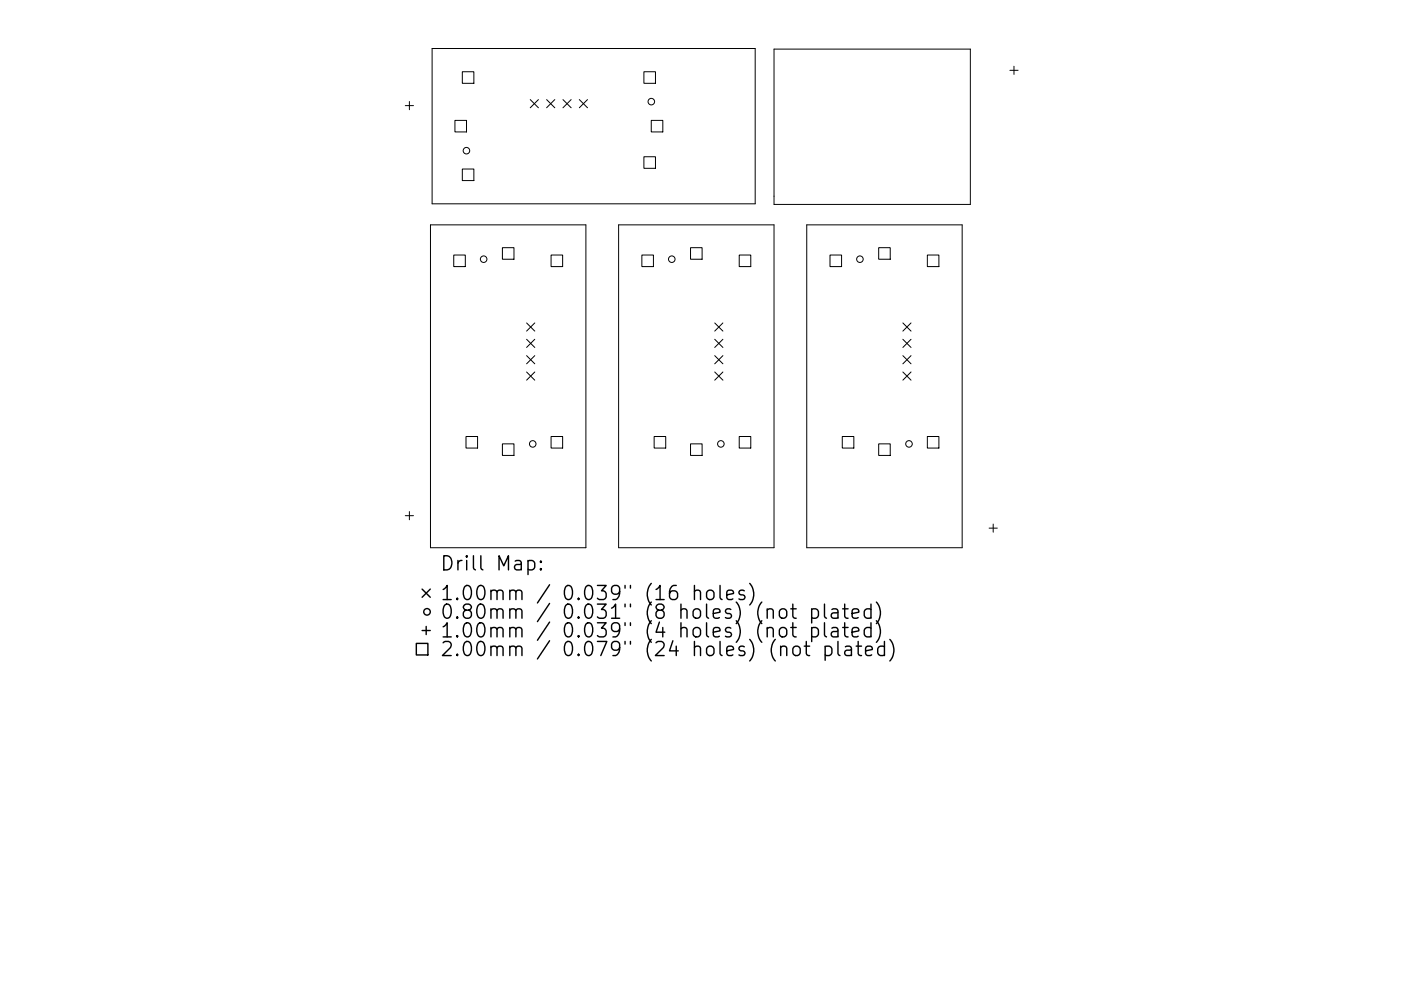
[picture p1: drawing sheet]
<svg xmlns="http://www.w3.org/2000/svg" width="297mm" height="210mm" viewBox="0 0 297 210" stroke-linecap="round" stroke-linejoin="round" font-family="sans-serif">
<defs><g id="words">
<g font-size="4.2">
<text x="93.2" y="121.1">Drill Map:</text>
<text x="93.2" y="127.4">1.00mm / 0.039&quot; (16 holes)</text>
<text x="93.2" y="131.3">0.80mm / 0.031&quot; (8 holes) (not plated)</text>
<text x="93.2" y="135.3">1.00mm / 0.039&quot; (4 holes) (not plated)</text>
<text x="93.2" y="139.2">2.00mm / 0.079&quot; (24 holes) (not plated)</text>
</g>
</g></defs>
<g fill="none" stroke="#000" stroke-width=".21">
<path d="M91.6 10.3h68.5v32.9h-68.5zM98 15.2h2.5v2.5h-2.5zM136.5 15.2h2.5v2.5h-2.5zM164.1 10.4h41.6v33h-41.6zM214.1 14.9h1.8M215 14.1v1.7M85.9 22.4h1.8M86.8 21.5v1.8M96.5 25.5h2.4v2.5h-2.4zM98 35.9h2.5v2.4h-2.5zM112.4 21.1l1.8 1.8M114.2 21.1l-1.8 1.8"/>
<path d="M115.9 21.1l1.7 1.8M117.6 21.1l-1.7 1.8M119.4 21.1l1.7 1.8M121.1 21.1l-1.7 1.8M122.8 21.1l1.8 1.8M124.6 21.1l-1.8 1.8M136.5 33.3h2.5v2.4h-2.5zM138.1 25.5h2.4v2.5h-2.4zM91.3 47.7h32.9v68.5h-32.9zM96.2 54.1h2.5v2.5h-2.5zM106.5 52.6h2.5v2.4h-2.5zM116.8 54.1h2.5v2.5h-2.5z"/>
<path d="M131.2 47.7h32.9v68.5h-32.9zM136.1 54.1h2.4v2.5h-2.4zM146.4 52.6h2.5v2.4h-2.5zM156.7 54.1h2.5v2.5h-2.5zM171 47.7h33v68.5h-33zM176 54.1h2.4v2.5h-2.4zM186.3 52.6h2.4v2.4h-2.4zM196.6 54.1h2.5v2.5h-2.5zM111.6 68.5l1.8 1.8M111.6 72l1.8 1.7M111.6 75.5l1.8 1.7M111.6 78.9l1.8 1.8"/>
<path d="M113.4 68.5l-1.8 1.8M113.4 72l-1.8 1.7M113.4 75.5l-1.8 1.7M113.4 78.9l-1.8 1.8M151.5 68.5l1.8 1.8M151.5 72l1.8 1.7M151.5 75.5l1.8 1.7M151.5 78.9l1.8 1.8M153.3 68.5l-1.8 1.8M153.3 72l-1.8 1.7M153.3 75.5l-1.8 1.7M153.3 78.9l-1.8 1.8"/>
<path d="M191.4 68.5l1.8 1.8M191.4 72l1.8 1.7M191.4 75.5l1.8 1.7M191.4 78.9l1.8 1.8M193.2 68.5l-1.8 1.8M193.2 72l-1.8 1.7M193.2 75.5l-1.8 1.7M193.2 78.9l-1.8 1.8M98.8 92.6h2.5v2.5h-2.5zM106.5 94.2h2.5v2.4h-2.5zM116.8 92.6h2.5v2.5h-2.5zM138.7 92.6h2.4v2.5h-2.4z"/>
<path d="M146.4 94.2h2.5v2.4h-2.5zM156.7 92.6h2.5v2.5h-2.5zM178.6 92.6h2.4v2.5h-2.4zM186.3 94.2h2.4v2.4h-2.4zM196.6 92.6h2.5v2.5h-2.5zM85.9 109.4h1.8M86.8 108.5v1.8M209.7 112.1h1.7M210.6 111.2v1.7"/>
<circle cx="98.9" cy="32" r=".69"/>
<circle cx="138.1" cy="21.6" r=".69"/>
<circle cx="102.5" cy="55" r=".69"/>
<circle cx="142.4" cy="55" r=".69"/>
<circle cx="182.3" cy="55" r=".69"/>
<circle cx="112.9" cy="94.2" r=".69"/>
<circle cx="152.8" cy="94.2" r=".69"/>
<circle cx="192.7" cy="94.2" r=".69"/>
</g>
<g fill="none" stroke="#000" stroke-width=".3">
<path d="M111.9 119.1l.9-.2 .6 .6v.8l-.3 .5-.3 .1-.9-.1M114.7 119.1l.1 .1-.1 .1-.2-.1 .2-.1v.2M88.3 136.5h2.4v2.5h-2.4zM89.5 133.8h1.7M89.5 125l1.7 1.7M90.4 132.9v1.7M91.2 125l-1.7 1.7M114.7 120.6l.1 .2-.1 .1-.2-.1 .2-.2v.3M147.2 125.5a.74 .74 0 0 1 1.3 .1v1.6M147.2 124.2v3M149.9 125.5a.81 .81 0 0 1 .9-.3 .81 .81 0 0 1 .6 .6v.8a.81 .81 0 0 1-.8 .6 .81 .81 0 0 1-.8-.6v-.8zM152.7 124.2v2.6l.4 .4"/>
<path d="M154.1 126.2l1.4-.3-.1-.5-.9-.2-.4 .4v1.2l.1 .3 .3 .1 .9-.1M157.8 125.4l-.7-.2-.4 .4 .1 .5 1 .3 .1 .2-.1 .5-.3 .1-.8-.1M158.9 123.8a3.4 3.4 0 0 1 0 4.6M165.4 129.5a.81 .81 0 0 1 .8-.3 .81 .81 0 0 1 .6 .5v.9a.81 .81 0 0 1-.8 .6 .81 .81 0 0 1-.8-.6v-.9zM165.4 133.4a.81 .81 0 0 1 .8-.3 .81 .81 0 0 1 .6 .6v.9a.81 .81 0 0 1-.8 .6 .81 .81 0 0 1-.8-.6v-.9zM167.7 129.2h1.1M167.7 133.1h1.1M168.1 128.2v2.5l.1 .3 .6 .2M168.1 132.1v2.6l.1 .3 .6 .1M168.4 137.2a.81 .81 0 0 1 1.3 .5v.8a.81 .81 0 0 1-.8 .6 .81 .81 0 0 1-.8-.6v-.8zM170.5 137.1h1.2M170.9 136.1v2.6l.2 .2 .6 .2"/>
<path d="M172.1 129.3l.8-.1 .6 .5v.9l-.3 .4-.3 .2-.8-.2M172.1 133.3l.8-.2 .6 .6v.9l-.3 .4-.3 .1-.8-.1M172.1 129.2v3M172.1 133.1v3M174.8 128.2v2.5l.4 .5M174.8 132.1v2.6l.4 .4M174.9 137.2l.9-.1 .6 .6v.8l-.3 .4-.3 .2-.9-.2M174.9 137.1v3M176.4 129.3l.3-.1 .8 .1 .2 .3v1.6M176.4 133.3l.3-.2 .8 .2 .2 .3v1.5M177.7 129.9l-1 .1a.59 .59 0 0 0-.5 .6 .59 .59 0 0 0 .5 .6l1-.2M177.7 133.8l-1 .2a.59 .59 0 0 0-.5 .6 .59 .59 0 0 0 .5 .5l1-.1"/>
<path d="M177.7 136.1v2.6l.4 .4M178.7 129.2h1.1M178.7 133.1h1.1M179.1 128.2v2.5l.1 .3 .6 .2M179.1 132.1v2.6l.1 .3 .6 .1M179.2 137.2l.3-.1 .9 .1 .1 .3v1.6M180.5 137.8l-1 .1a.59 .59 0 0 0-.4 .6 .59 .59 0 0 0 .4 .6l1-.2M180.7 130.2l1.4-.3-.2-.6-.8-.1-.4 .4v1.1l.1 .3 .3 .2 .8-.2M180.7 134.1l1.4-.3-.2-.5-.8-.2-.4 .5v1.1l.1 .3 .3 .1 .8-.1M181.5 137.1h1.2M181.9 136.1v2.6l.2 .2 .6 .2M183.5 138.1l1.4-.3-.1-.6-.9-.1-.4 .4v1.2l.2 .2 .2 .2 .9-.2"/>
<path d="M184.7 129.3l-.9-.1-.6 .5v.9l.3 .4 .3 .2 .9-.2M184.7 133.3l-.9-.2-.6 .6v.9l.3 .4 .3 .1 .9-.1M184.7 128.2v3M184.7 132.1v3M185.8 127.7a3.4 3.4 0 0 1 0 4.6M185.8 131.7a3.4 3.4 0 0 1 0 4.6M187.5 137.2l-.8-.1-.6 .6v.8l.3 .4 .3 .2 .8-.2M187.5 136.1v3M188.7 135.7a3.4 3.4 0 0 1 0 4.5"/>
<circle cx="90.5" cy="129.8" r=".69"/>
</g>
<use href="#words"/>
</svg>
